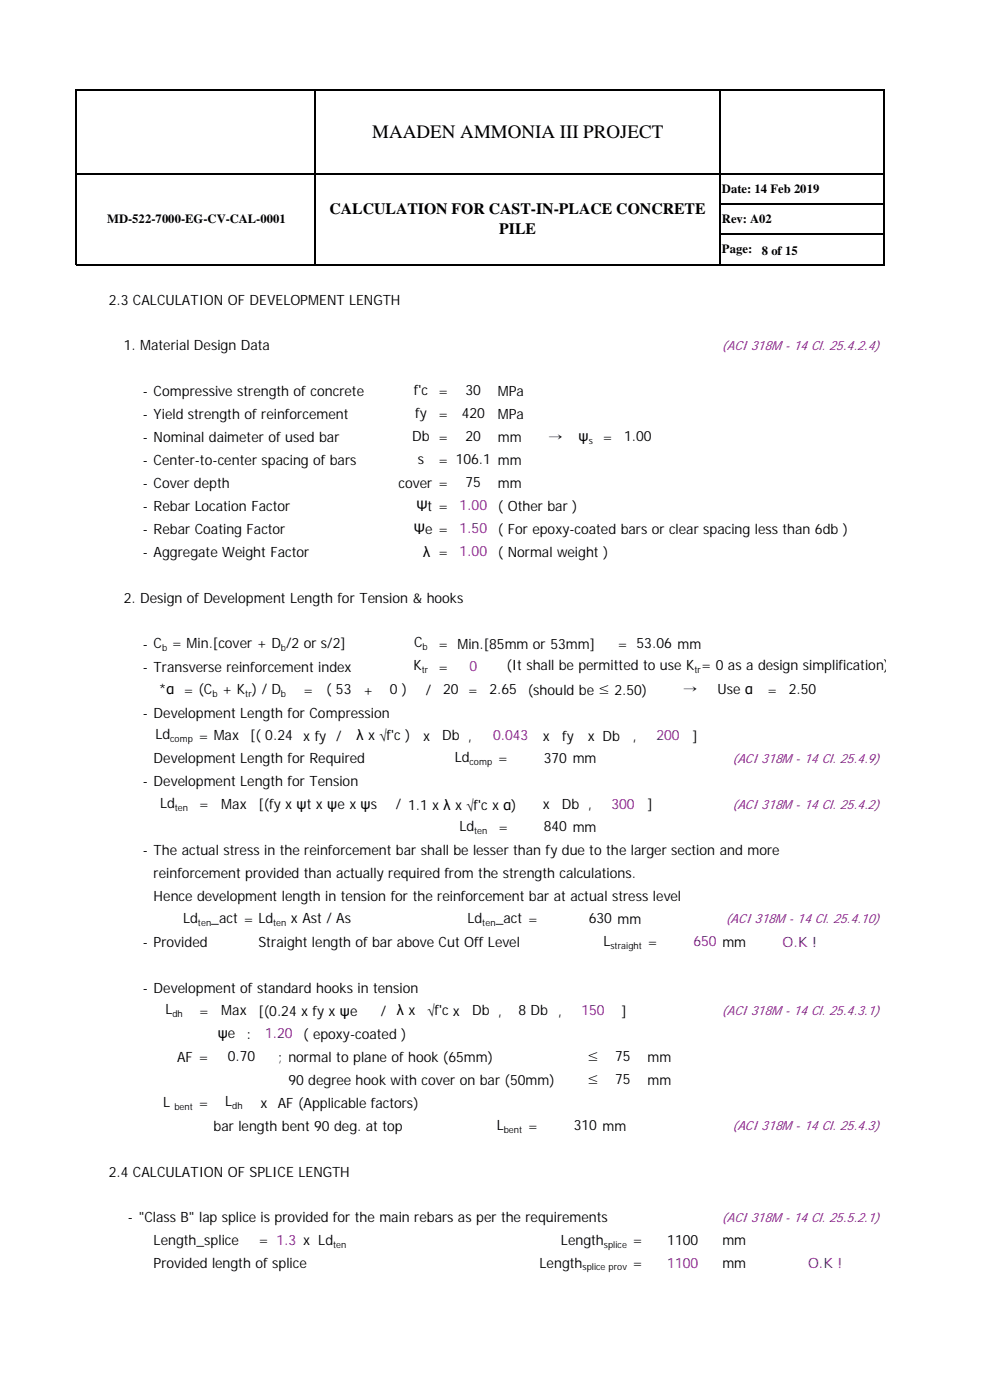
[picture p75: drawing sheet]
<svg xmlns="http://www.w3.org/2000/svg" width="210mm" height="297mm" viewBox="0 0 210 297" stroke-linecap="round" stroke-linejoin="round" font-family="sans-serif">
<defs><g id="words">
<text font-size="4" x="79" y="29.3">MAADEN AMMONIA III PROJECT</text>
<g font-size="3.3">
<text x="69.9" y="45.5">CALCULATION FOR CAST-IN-PLACE CONCRETE</text>
<text x="105.9" y="49.7">PILE</text>
</g>
<g font-size="3">
<text x="23.1" y="64.6">2.3 CALCULATION OF DEVELOPMENT LENGTH</text>
<text x="26.2" y="74.3">1. Material Design Data</text>
<text x="87.8" y="83.9">f'c =</text>
<text x="98.8" y="83.9">30</text>
<text x="30.3" y="84.1">- Compressive strength of concrete</text>
<text x="30.3" y="88.9">- Yield strength of reinforcement</text>
<text x="88.1" y="88.8">fy</text>
<text x="92.9" y="88.9">=</text>
<text x="98" y="88.8">420</text>
<text x="105.6" y="84.1">MPa</text>
<text x="105.6" y="88.9">MPa</text>
<text x="30.3" y="93.8">- Nominal daimeter of used bar</text>
<text x="87.5" y="93.6">Db =</text>
<text x="98.8" y="93.6">20</text>
<text x="105.6" y="93.8">mm</text>
<text x="116.4" y="93.8">→</text>
<text x="122.7" y="93.5">ψ</text>
<text x="127.8" y="93.8">=</text>
<text x="132.4" y="93.6">1.00</text>
<text x="30.3" y="98.7">- Center-to-center spacing of bars</text>
<text x="88.6" y="98.5">s</text>
<text x="92.9" y="98.7">= 106.1 mm</text>
<text x="30.3" y="103.5">- Cover depth</text>
<text x="84.5" y="103.5">cover =</text>
<text x="98.8" y="103.4">75</text>
<text x="105.6" y="103.5">mm</text>
<text x="30.3" y="108.4">- Rebar Location Factor</text>
<text x="30.3" y="113.3">- Rebar Coating Factor</text>
<text x="87.8" y="113.3">Ψe =</text>
<text x="88.3" y="108.4">Ψt =</text>
<text x="30.3" y="118.2">- Aggregate Weight Factor</text>
<text x="89.7" y="118.2">λ =</text>
<text x="26.2" y="127.9">2. Design of Development Length for Tension &amp; hooks</text>
<text x="30.3" y="137.6">- C = Min.[cover + D /2 or s/2]</text>
<text x="87.8" y="137.3">C</text>
<text x="92.9" y="137.6">= Min.[85mm or 53mm]</text>
<text x="131" y="137.6">= 53.06 mm</text>
<text x="30.3" y="142.5">- Transverse reinforcement index</text>
<text x="87.7" y="142.2">K</text>
<text x="92.9" y="142.5">=</text>
<text x="107.4" y="142.2">(It shall be permitted to use K = 0 as a design simplification)</text>
<text x="33.7" y="147.2">*α = (C + K ) / D</text>
<text x="64.3" y="147.4">=</text>
<text x="69.2" y="147.2">( 53</text>
<text x="77" y="147.4">+</text>
<text x="82.7" y="147.2">0 )</text>
<text x="90.3" y="147.4">/</text>
<text x="94" y="147.2">20 =</text>
<text x="103.8" y="147.2">2.65</text>
<text x="112" y="147.4">(should be ≤ 2.50)</text>
<text x="144.9" y="147.3">→</text>
<text x="152.2" y="147.2">Use α</text>
<text x="162.8" y="147.4">=</text>
<text x="167.3" y="147.2">2.50</text>
<text x="30.3" y="152.2">- Development Length for Compression</text>
<text x="32.6" y="162">Development Length for Required</text>
<text x="33" y="156.8">Ld</text>
<text x="42.1" y="157.1">= Max</text>
<text x="53" y="156.9">[( 0.24 x fy /</text>
<text x="75.6" y="157">λ x √f'c )</text>
<text x="89.7" y="157.1">x</text>
<text x="93.8" y="156.9">Db ,</text>
<text x="96.5" y="161.7">Ld</text>
<text x="105.6" y="162">=</text>
<text x="115.1" y="157.1">x</text>
<text x="115.4" y="161.8">370 mm</text>
<text x="119.3" y="157.1">fy</text>
<text x="124.7" y="157.1">x Db</text>
<text x="134.2" y="157.1">,</text>
<text x="146.9" y="157.1">]</text>
<text x="30.3" y="166.8">- Development Length for Tension</text>
<text x="34" y="171.4">Ld</text>
<text x="42.2" y="171.7">=</text>
<text x="46.9" y="171.5">Max</text>
<text x="54.8" y="171.7">[(fy x ψt x ψe x ψs</text>
<text x="84" y="171.7">/ 1.1 x λ x √f'c x α)</text>
<text x="115.1" y="171.7">x</text>
<text x="119.2" y="171.5">Db ,</text>
<text x="137.4" y="171.7">]</text>
<text x="97.5" y="176.3">Ld</text>
<text x="105.7" y="176.6">=</text>
<text x="115.4" y="176.4">840 mm</text>
<text x="30.3" y="181.4">- The actual stress in the reinforcement bar shall be lesser than fy due to the larger section and more</text>
<text x="32.6" y="186.3">reinforcement provided than actually required from the strength calculations.</text>
<text x="32.6" y="191.2">Hence development length in tension for the reinforcement bar at actual stress level</text>
<text x="38.9" y="195.9">Ld</text>
<text x="44.8" y="195.9">_act = Ld</text>
<text x="61.7" y="195.9">x Ast / As</text>
<text x="99.2" y="195.9">Ld</text>
<text x="105.2" y="195.9">_act =</text>
<text x="124.9" y="195.9">630 mm</text>
<text x="30.3" y="200.9">- Provided</text>
<text x="54.8" y="200.9">Straight length of bar above Cut Off Level</text>
<text x="128" y="200.8">L</text>
<text x="137.4" y="200.9">=</text>
<text x="30.3" y="210.7">- Development of standard hooks in tension</text>
<text x="35.1" y="215.2">L</text>
<text x="42.2" y="215.5">=</text>
<text x="46.9" y="215.3">Max</text>
<text x="54.8" y="215.5">[(0.24 x fy x ψe</text>
<text x="80.8" y="215.5">/ λ x</text>
<text x="90.7" y="215.4">√f'c x</text>
<text x="100.2" y="215.3">Db ,</text>
<text x="110" y="215.3">8 Db ,</text>
<text x="131.9" y="215.5">]</text>
<text x="46.2" y="220.2">ψe</text>
<text x="52.3" y="220.4">:</text>
<text x="37.5" y="225.3">AF =</text>
<text x="48.3" y="225.1">0.70</text>
<text x="58.9" y="225.3">; normal to plane of hook (65mm)</text>
<text x="124.6" y="225.4">≤</text>
<text x="130.5" y="225.1">75</text>
<text x="137.4" y="225.3">mm</text>
<text x="61.2" y="230.1">90 degree hook with cover on bar (50mm)</text>
<text x="124.6" y="230.3">≤</text>
<text x="130.5" y="230">75</text>
<text x="137.4" y="230.1">mm</text>
<text x="34.6" y="234.9">L</text>
<text x="42.1" y="235">=</text>
<text x="45.3" y="239.9">bar length bent 90 deg. at top</text>
<text x="47.8" y="234.7">L</text>
<text x="55.2" y="235">x</text>
<text x="58.9" y="235">AF (Applicable factors)</text>
<text x="105.4" y="239.7">L</text>
<text x="112" y="239.9">=</text>
<text x="121.7" y="239.7">310 mm</text>
<text x="23.1" y="249.6">2.4 CALCULATION OF SPLICE LENGTH</text>
<text x="27.1" y="259.3">- &quot;Class B&quot; lap splice is provided for the main rebars as per the requirements</text>
<text x="32.6" y="269.1">Provided length of splice</text>
<text x="32.6" y="264.2">Length_splice</text>
<text x="54.8" y="264.2">= 1.3 x Ld</text>
<text x="114.5" y="268.9">Length</text>
<text x="119" y="264.1">Length</text>
<text x="134.2" y="264.2">=</text>
<text x="134.2" y="269.1">=</text>
<text x="141.6" y="264">1100</text>
<text x="153.2" y="264.2">mm</text>
<text x="153.2" y="269.1">mm</text>
</g>
<g font-size="3" fill="#00f">
<text x="97.5" y="108.2">1.00 ( Other bar )</text>
<text x="97.5" y="113.1">1.50 ( For epoxy-coated bars or clear spacing less than 6db )</text>
<text x="97.5" y="118">1.00 ( Normal weight )</text>
<text x="99.6" y="142.3">0</text>
<text x="104.6" y="156.9">0.043</text>
<text x="139.2" y="156.9">200</text>
<text x="129.7" y="171.5">300</text>
<text x="147.1" y="200.7">650 mm</text>
<text x="166" y="200.9">O.K !</text>
<text x="123.4" y="215.3">150</text>
<text x="56.2" y="220.2">1.20 ( epoxy-coated )</text>
<text x="141.6" y="268.9">1100</text>
<text x="171.4" y="268.9">O.K !</text>
</g>
<g font-size="2.8" fill="#800080">
<text x="153.2" y="74.2">(ACI 318M - 14 Cl. 25.4.2.4)</text>
<text x="155.4" y="161.8">(ACI 318M - 14 Cl. 25.4.9)</text>
<text x="155.4" y="171.6">(ACI 318M - 14 Cl. 25.4.2)</text>
<text x="154" y="195.9">(ACI 318M - 14 Cl. 25.4.10)</text>
<text x="153.2" y="215.4">(ACI 318M - 14 Cl. 25.4.3.1)</text>
<text x="155.4" y="239.7">(ACI 318M - 14 Cl. 25.4.3)</text>
<text x="153.2" y="259.2">(ACI 318M - 14 Cl. 25.5.2.1)</text>
</g>
<g font-size="2.7">
<text x="153.2" y="41">Date: 14 Feb 2019</text>
<text x="22.7" y="47.4">MD-522-7000-EG-CV-CAL-0001</text>
<text x="153.2" y="47.4">Rev: A02</text>
<text x="153.2" y="53.8">Page:</text>
<text x="161.6" y="54.1">8 of 15................................</text>
</g>
<g font-size="2">
<text x="124.9" y="94.1">s</text>
<text x="89.7" y="137.9">b</text>
<text x="34.4" y="138.1">b</text>
<text x="59.6" y="138.1">b</text>
<text x="89.5" y="142.8">tr</text>
<text x="147.3" y="142.8">tr</text>
<text x="45.1" y="147.8">b</text>
<text x="52" y="147.8">tr</text>
<text x="59.6" y="147.8">b</text>
<text x="36.1" y="157.4">comp</text>
<text x="99.6" y="162.3">comp</text>
<text x="37.1" y="172">ten</text>
<text x="100.6" y="176.9">ten</text>
<text x="42" y="196.5">ten</text>
<text x="58" y="196.5">ten</text>
<text x="102.3" y="196.5">ten</text>
<text x="129.5" y="201.4">straight</text>
<text x="36.6" y="215.8">dh</text>
<text x="37" y="235.5">bent</text>
<text x="49.3" y="235.3">dh</text>
<text x="106.8" y="240.3">bent</text>
<text x="70.7" y="264.7">ten</text>
<text x="123.6" y="269.5">splice prov</text>
<text x="128.1" y="264.7">splice</text>
</g>
</g></defs>
<path d="M16.1 19v37.3M16.3 19.1h171.4M66.9 19.3v37M152.7 19.3v37M187.6 19.3v37M16.3 37h171.4M16.3 56.1h171.4M152.8 43.3h34.9M152.8 49.7h34.9" fill="none" stroke="#000" stroke-width=".34"/>
<use href="#words"/>
</svg>
